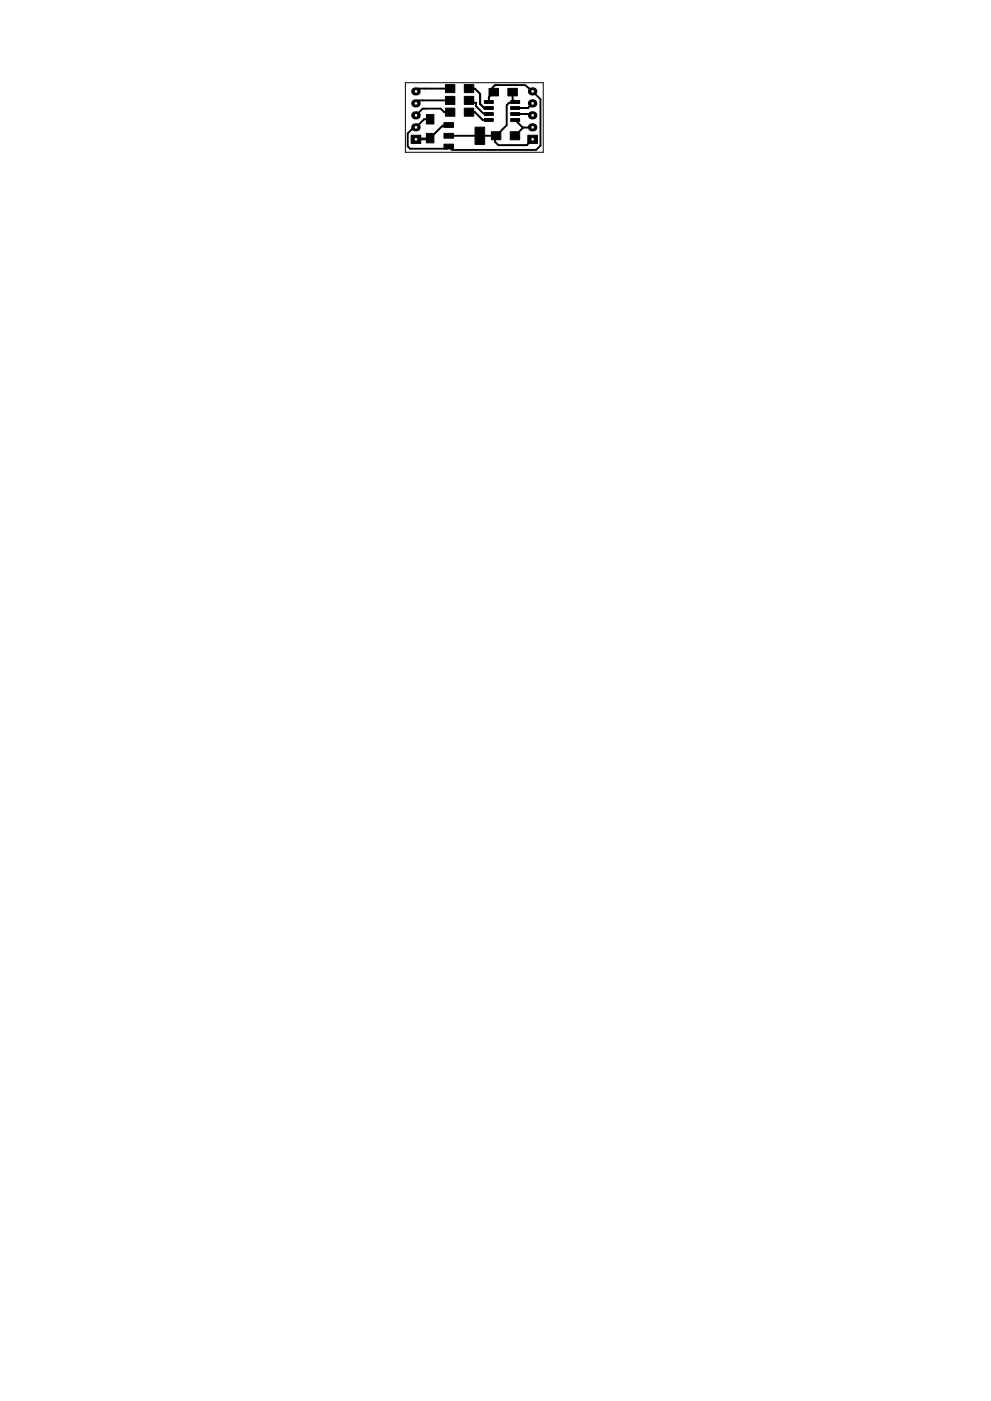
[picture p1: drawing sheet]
<svg xmlns="http://www.w3.org/2000/svg" width="210mm" height="297mm" viewBox="0 0 210 297" stroke-linecap="round" stroke-linejoin="round" font-family="sans-serif">
<path d="M86 17.5h29.3v14.8h-29.3z" fill="none" stroke="#000" stroke-width=".21"/>
<g fill="#000" stroke="#000" stroke-width=".21">
<path d="M94.5 17.9h2v1.7h-2zM98.5 17.9h2v1.7h-2zM87.2 28.7h2.1v1.7h-2.1zM90.5 28.3h1.6v2h-1.6zM90.5 24.3h1.6v2h-1.6zM94.2 28.3h2v1h-2zM94.2 26h2v1h-2zM94.2 30.6h2v1h-2zM94.5 20.4h2v1.7h-2zM94.5 22.9h2v1.7h-2zM98.5 20.4h2v1.7h-2zM98.5 22.9h2v1.7h-2z"/>
<path d="M100.8 27h2v3.6h-2zM104.3 27.9h2v1.7h-2zM102.8 21.3h1.9v.6h-1.9zM102.8 22.6h1.9v.6h-1.9zM102.8 23.9h1.9v.6h-1.9zM102.8 25.1h1.9v.6h-1.9zM103.8 18.7h2v1.6h-2zM108.3 27.9h2v1.7h-2zM107.8 18.7h2v1.6h-2zM108.4 21.3h1.9v.6h-1.9zM108.4 22.6h1.9v.6h-1.9zM108.4 23.9h1.9v.6h-1.9z"/>
<path d="M108.4 25.1h1.9v.6h-1.9zM112 28.7h2v1.7h-2z"/>
</g>
<path d="M88.1 19.4h.3M112.9 19.4h.3M88.1 27h.3M88.1 24.5h.3M88.1 21.9h.3M112.9 27h.3M112.9 24.5h.3M112.9 21.9h.3" fill="none" stroke="#000" stroke-width="1.7"/>
<g fill="none" stroke="#000" stroke-width=".4">
<path d="M95.5 18.8h-6.7l-.5 .6M99.5 18.8h1.3l1.1 1.1v2.1l.7 .9h1.1M108.8 19.5v1.8h.2l.3 .3-.2 .2h-1.1l-.5 .5v4.2l-2.2 2.3M91.5 25l-.2 .3h-1.3l-2 2h-.5l-1 1v2.7l.5 .5h7.7l.5-.4M95.2 31v.1M95.2 28.8h10.1M95.2 26.5l-.3 .3h-1.1l-2.8 2.7h-2.7M95.5 21.3h-6.6l-.6 .6M95.5 23.8h-1.2l-.8-.8h-3.8l-1.4 1.5M99.5 21.3l.5 .5h1v.7l1.5 1.5h1.1l.1 .2M99.5 23.8h1.3l1.6 1.6h1.3M103.7 21.6v-1l1.1-1.1-.3-.2v-.8l.5-.5h6.4l1.6 1.4 1.7 1.6v9.9l-.9 .9h-17.9l-.7-.7"/>
<path d="M105.3 28.8l-.3 .2v1l.8 .8h6l1.2-1.3M109.3 24.2h3.4l.3 .3M109.3 25.4l1.6 1.6h2.1M111 27l-1.7 1.8M113 21.9l-1 1h-2.7"/>
</g>
<g fill="none" stroke="#000" stroke-width=".25">
<path d="M88.8 18.8l-.5 .6M99.5 18.8h1.3l1 1v2.2l.8 .9M105.3 18l-.8 .5v.8l.3 .2M88.9 21.3l-.6 .6M90 25.3l-1.7 1.7M91.5 25l-.2 .3M94.8 23l.7 .8M95.2 26.5h-1.2l-2.7 2.8h-2.8l-.2 .2M99.5 21.3h1M99.5 23.8h1.3l1.6 1.6M103.7 20.6v1M105 29v1l.8 .8h6l1.2-1.3"/>
<path d="M109.3 22.9h2.7M109.3 24.2h3.4M109.3 25.4l1.6 1.6h2.1"/>
</g>
<circle cx="105.3" cy="18" r=".2" fill="#000"/>
<g fill="#fff" stroke="#fff" stroke-width=".21">
<circle cx="88.3" cy="29.5" r=".18"/>
<circle cx="88.3" cy="27" r=".18"/>
<circle cx="88.3" cy="24.5" r=".18"/>
<circle cx="88.3" cy="21.9" r=".18"/>
<circle cx="88.3" cy="19.4" r=".18"/>
<circle cx="113" cy="29.5" r=".18"/>
<circle cx="113" cy="27" r=".18"/>
<circle cx="113" cy="24.5" r=".18"/>
<circle cx="113" cy="21.9" r=".18"/>
<circle cx="113" cy="19.4" r=".18"/>
</g>
</svg>
